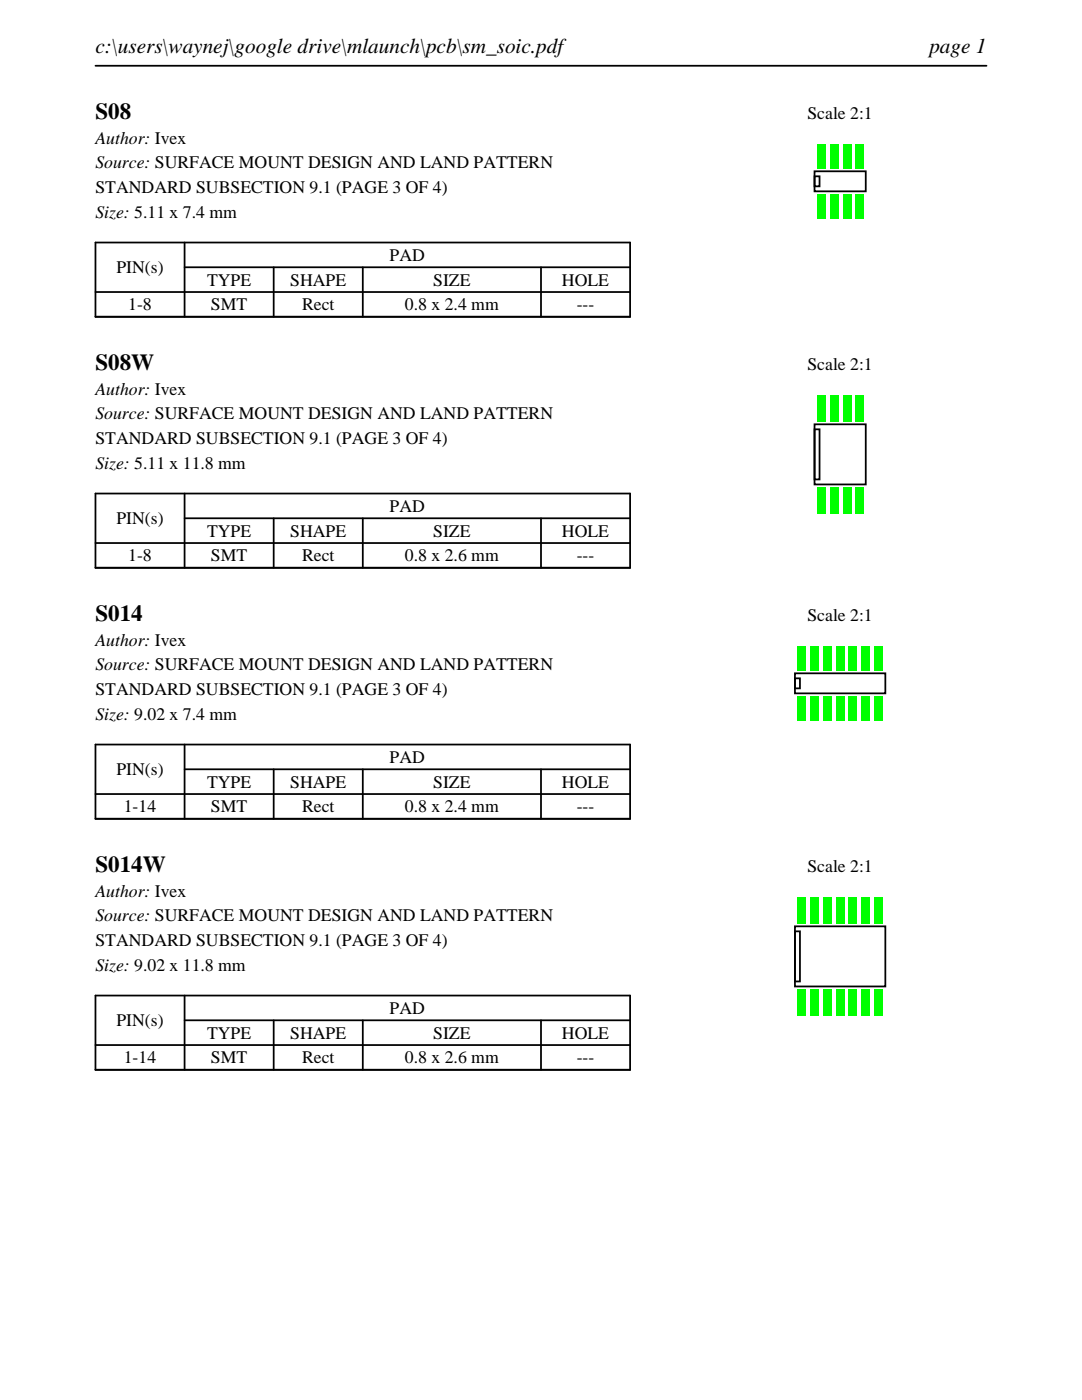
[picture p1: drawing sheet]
<svg xmlns="http://www.w3.org/2000/svg" width="216mm" height="279mm" viewBox="0 0 216 279" stroke-linecap="round" stroke-linejoin="round" font-family="sans-serif">
<defs><g id="words">
<g font-size="4.6">
<text x="19" y="23.7">S08</text>
<text x="19" y="73.8">S08W</text>
<text x="19" y="123.9">S014</text>
<text x="19" y="174">S014W</text>
</g>
<g font-size="4.2">
<text x="19" y="10.6">c:\users\waynej\google drive\mlaunch\pcb\sm_soic.pdf</text>
<text x="185.4" y="10.6">page 1</text>
</g>
<g font-size="3.5">
<text x="161.1" y="23.7">Scale 2:1</text>
<text x="19" y="28.6">Author: Ivex</text>
<text x="19" y="33.6">Source: SURFACE MOUNT DESIGN AND LAND PATTERN</text>
<text x="19" y="38.5">STANDARD SUBSECTION 9.1 (PAGE 3 OF 4)</text>
<text x="19" y="43.5">Size: 5.11 x 7.4 mm</text>
<text x="77.8" y="52.1">PAD</text>
<text x="23.2" y="54.5">PIN(s)</text>
<text x="41.3" y="57">TYPE</text>
<text x="57.9" y="57">SHAPE</text>
<text x="86.4" y="57">SIZE</text>
<text x="112.1" y="57">HOLE</text>
<text x="25.6" y="61.9">1-8</text>
<text x="42.1" y="61.9">SMT</text>
<text x="60.3" y="61.9">Rect</text>
<text x="80.8" y="61.9">0.8 x 2.4 mm</text>
<text x="115.1" y="61.9">---</text>
<text x="161.1" y="73.8">Scale 2:1</text>
<text x="19" y="78.7">Author: Ivex</text>
<text x="19" y="83.7">Source: SURFACE MOUNT DESIGN AND LAND PATTERN</text>
<text x="19" y="88.6">STANDARD SUBSECTION 9.1 (PAGE 3 OF 4)</text>
<text x="19" y="93.6">Size: 5.11 x 11.8 mm</text>
<text x="23.2" y="104.6">PIN(s)</text>
<text x="41.3" y="107.1">TYPE</text>
<text x="57.9" y="107.1">SHAPE</text>
<text x="77.8" y="102.2">PAD</text>
<text x="86.4" y="107.1">SIZE</text>
<text x="112.1" y="107.1">HOLE</text>
<text x="25.6" y="112">1-8</text>
<text x="42.1" y="112">SMT</text>
<text x="60.3" y="112">Rect</text>
<text x="80.8" y="112">0.8 x 2.6 mm</text>
<text x="115.1" y="112">---</text>
<text x="161.1" y="123.9">Scale 2:1</text>
<text x="19" y="128.8">Author: Ivex</text>
<text x="19" y="133.8">Source: SURFACE MOUNT DESIGN AND LAND PATTERN</text>
<text x="19" y="138.7">STANDARD SUBSECTION 9.1 (PAGE 3 OF 4)</text>
<text x="19" y="143.7">Size: 9.02 x 7.4 mm</text>
<text x="23.2" y="154.7">PIN(s)</text>
<text x="77.8" y="152.3">PAD</text>
<text x="41.3" y="157.2">TYPE</text>
<text x="57.9" y="157.2">SHAPE</text>
<text x="86.4" y="157.2">SIZE</text>
<text x="112.1" y="157.2">HOLE</text>
<text x="24.7" y="162.1">1-14</text>
<text x="42.1" y="162.1">SMT</text>
<text x="60.3" y="162.1">Rect</text>
<text x="80.8" y="162.1">0.8 x 2.4 mm</text>
<text x="115.1" y="162.1">---</text>
<text x="161.1" y="174">Scale 2:1</text>
<text x="19" y="178.9">Author: Ivex</text>
<text x="19" y="183.9">Source: SURFACE MOUNT DESIGN AND LAND PATTERN</text>
<text x="19" y="188.8">STANDARD SUBSECTION 9.1 (PAGE 3 OF 4)</text>
<text x="19" y="193.7">Size: 9.02 x 11.8 mm</text>
<text x="77.8" y="202.4">PAD</text>
<text x="23.2" y="204.8">PIN(s)</text>
<text x="41.3" y="207.3">TYPE</text>
<text x="57.9" y="207.3">SHAPE</text>
<text x="86.4" y="207.3">SIZE</text>
<text x="112.1" y="207.3">HOLE</text>
<text x="24.7" y="212.2">1-14</text>
<text x="42.1" y="212.2">SMT</text>
<text x="60.3" y="212.2">Rect</text>
<text x="80.8" y="212.2">0.8 x 2.6 mm</text>
<text x="115.1" y="212.2">---</text>
</g>
</g></defs>
<path d="M19 13.1h177.8M19 48.4h106.7v14.8h-106.7zM19 58.3h106.7M36.8 53.3h88.9M36.8 48.4v14.8M54.6 53.3v9.9M72.4 53.3v9.9M107.9 53.3v9.9" fill="none" stroke="#000" stroke-width=".35"/>
<path d="M162.5 34.2h10.2v4h-10.2zM162.5 35.2h1v2h-1z" fill="none" stroke="#000" stroke-width=".36"/>
<g fill="#0f0">
<path d="M163.1 38.8h1.6v4.8h-1.6z"/>
<path d="M165.7 38.8h1.6v4.8h-1.6z"/>
<path d="M168.2 38.8h1.6v4.8h-1.6z"/>
<path d="M170.8 38.8h1.5v4.8h-1.5z"/>
<path d="M170.8 28.8h1.5v4.8h-1.5z"/>
<path d="M168.2 28.8h1.6v4.8h-1.6z"/>
<path d="M165.7 28.8h1.6v4.8h-1.6z"/>
<path d="M163.1 28.8h1.6v4.8h-1.6z"/>
</g>
<path d="M19 98.5h106.7v14.8h-106.7zM36.8 98.5v14.8M19 108.4h106.7M36.8 103.4h88.9M54.6 103.4v9.9M72.4 103.4v9.9M107.9 103.4v9.9" fill="none" stroke="#000" stroke-width=".35"/>
<path d="M162.5 84.7h10.2v12h-10.2zM162.5 85.7h1v10h-1z" fill="none" stroke="#000" stroke-width=".36"/>
<g fill="#0f0">
<path d="M163.1 97.3h1.6v5.2h-1.6z"/>
<path d="M165.7 97.3h1.6v5.2h-1.6z"/>
<path d="M168.2 97.3h1.6v5.2h-1.6z"/>
<path d="M170.8 97.3h1.5v5.2h-1.5z"/>
<path d="M170.8 78.9h1.5v5.2h-1.5z"/>
<path d="M168.2 78.9h1.6v5.2h-1.6z"/>
<path d="M165.7 78.9h1.6v5.2h-1.6z"/>
<path d="M163.1 78.9h1.6v5.2h-1.6z"/>
</g>
<path d="M19 148.6h106.7v14.8h-106.7zM19 158.5h106.7M36.8 153.5h88.9M36.8 148.6v14.8M54.6 153.5v9.9M72.4 153.5v9.9M107.9 153.5v9.9" fill="none" stroke="#000" stroke-width=".35"/>
<path d="M158.6 134.4h18.1v4h-18.1zM158.6 135.4h1v2h-1z" fill="none" stroke="#000" stroke-width=".36"/>
<g fill="#0f0">
<path d="M159.2 139h1.6v4.8h-1.6z"/>
<path d="M161.8 139h1.6v4.8h-1.6z"/>
<path d="M164.3 139h1.6v4.8h-1.6z"/>
<path d="M166.8 139h1.6v4.8h-1.6z"/>
<path d="M169.4 139h1.6v4.8h-1.6z"/>
<path d="M171.9 139h1.6v4.8h-1.6z"/>
<path d="M174.5 139h1.6v4.8h-1.6z"/>
<path d="M174.5 129h1.6v4.8h-1.6z"/>
<path d="M171.9 129h1.6v4.8h-1.6z"/>
<path d="M169.4 129h1.6v4.8h-1.6z"/>
<path d="M166.8 129h1.6v4.8h-1.6z"/>
<path d="M164.3 129h1.6v4.8h-1.6z"/>
<path d="M161.8 129h1.6v4.8h-1.6z"/>
<path d="M159.2 129h1.6v4.8h-1.6z"/>
</g>
<path d="M19 198.7h106.7v14.8h-106.7zM36.8 198.7v14.8M19 208.6h106.7M36.8 203.6h88.9M54.6 203.6v9.9M72.4 203.6v9.9M107.9 203.6v9.9" fill="none" stroke="#000" stroke-width=".35"/>
<path d="M158.6 184.9h18.1v12h-18.1zM158.6 185.9h1v10h-1z" fill="none" stroke="#000" stroke-width=".36"/>
<g fill="#0f0">
<path d="M159.2 197.5h1.6v5.2h-1.6z"/>
<path d="M161.8 197.5h1.6v5.2h-1.6z"/>
<path d="M164.3 197.5h1.6v5.2h-1.6z"/>
<path d="M166.8 197.5h1.6v5.2h-1.6z"/>
<path d="M169.4 197.5h1.6v5.2h-1.6z"/>
<path d="M171.9 197.5h1.6v5.2h-1.6z"/>
<path d="M174.5 197.5h1.6v5.2h-1.6z"/>
<path d="M174.5 179.1h1.6v5.2h-1.6z"/>
<path d="M171.9 179.1h1.6v5.2h-1.6z"/>
<path d="M169.4 179.1h1.6v5.2h-1.6z"/>
<path d="M166.8 179.1h1.6v5.2h-1.6z"/>
<path d="M164.3 179.1h1.6v5.2h-1.6z"/>
<path d="M161.8 179.1h1.6v5.2h-1.6z"/>
<path d="M159.2 179.1h1.6v5.2h-1.6z"/>
</g>
<use href="#words"/>
</svg>
